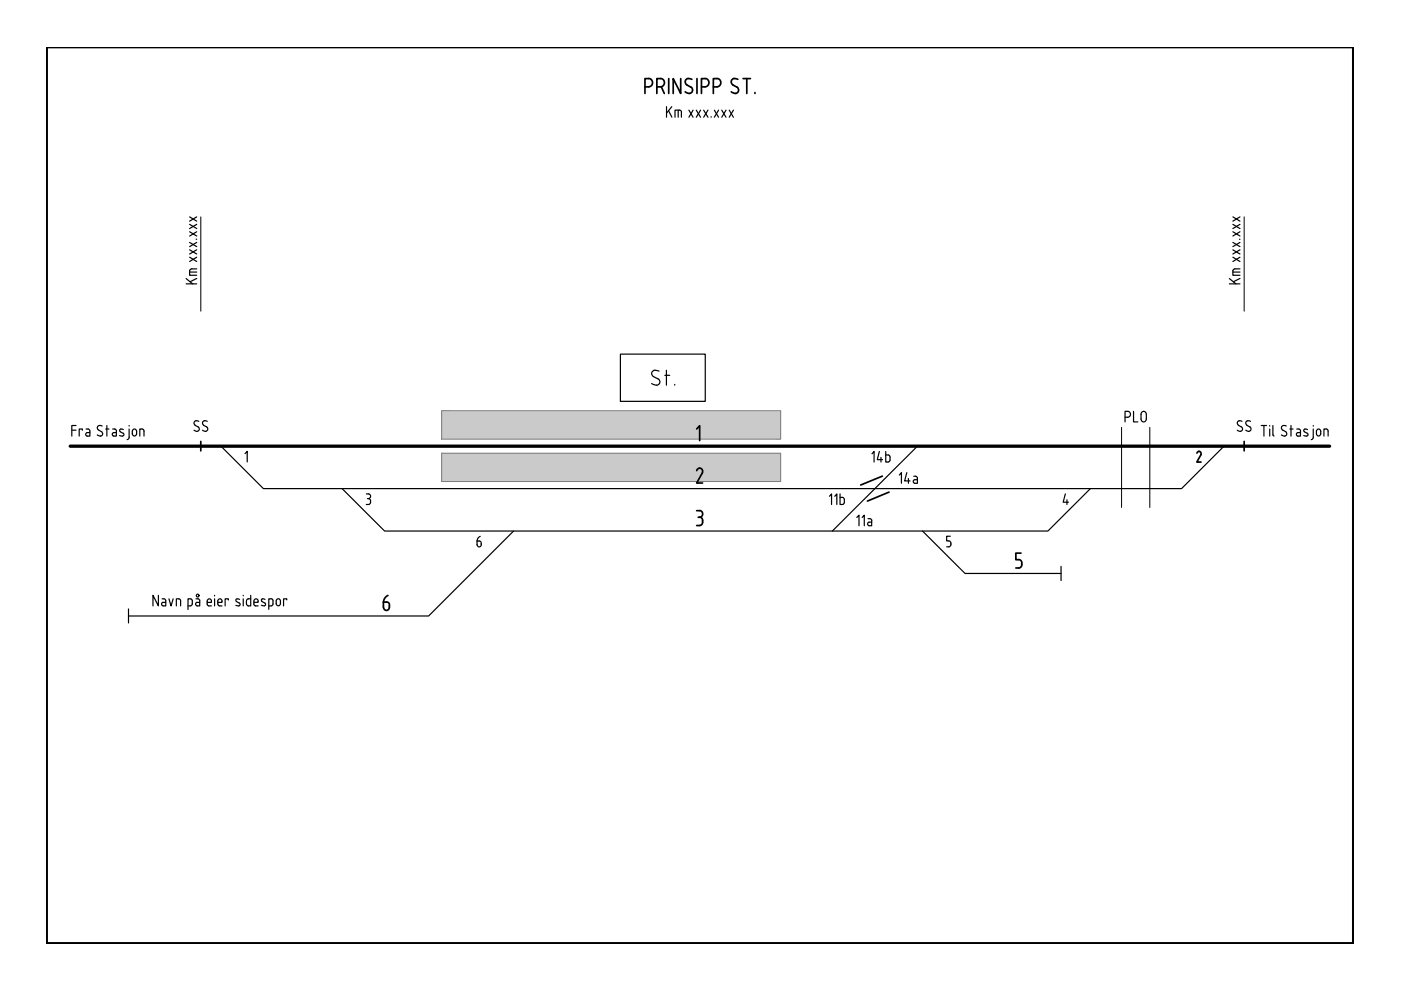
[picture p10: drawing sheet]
<svg xmlns="http://www.w3.org/2000/svg" width="297mm" height="210mm" viewBox="0 0 297 210" stroke-linecap="round" stroke-linejoin="round" font-family="sans-serif">
<defs><g id="words">
<g font-size="7.5">
<text x="38.8" y="93.8">SS</text>
<text x="260" y="93.8">SS</text>
</g>
<text font-size="6.2" x="80.1" y="130.5">6</text>
<g font-size="5.3">
<text x="237.4" y="90.7">PLO</text>
<text x="183.8" y="99.1">14b</text>
<text x="189.4" y="103.7">14a</text>
</g>
</g></defs>
<!-- layer: JBT_Skravur grey solid -->
<g fill="#cacaca" stroke="#cacaca" stroke-width=".21">
<path d="M93.6 96.1l71.9 6v-6zM93.6 96.1l71.9 6h-71.9z"/>
<path d="M93.6 87.1l71.9 6v-6zM93.6 87.1l71.9 6h-71.9z"/>
</g>
<!-- layer: JBT_Objekter_0.10mm -->
<path d="M93.6 96.1h71.9v6h-71.9zM93.6 87.1h71.9v6h-71.9z" fill="none" stroke="#808080" stroke-width=".21"/>
<!-- layer: JBTKO_SPOR_Hovedpor -->
<path d="M14.9 94.6h267" fill="none" stroke="#000" stroke-width=".7"/>
<!-- layer: JBTKO_SPOR -->
<path d="M46.8 94.6l9 9h194.7l9-9M194.5 94.6l-18 18M108.9 112.6l-18 18h-63.7M195.6 112.6l9 9h20.4M231.2 103.6l-9 9h-140.7l-9-9M27.2 129.1v3M225 120.1v3" fill="none" stroke="#000" stroke-width=".25"/>
<!-- layer: JBT_Objekter_0.25mm -->
<path d="M131.5 75.1h18v10h-18zM139.7 78.7l-.3-.1a.77 .77 0 0 0-1.1 .1 .77 .77 0 0 0 .3 1.1l.9 .5M141 79.6h1M141.3 78.5v3.2M139.5 80.3a.76 .76 0 0 1 .3 1.1 .76 .76 0 0 1-1.1 .2l-.5-.3M143.1 81.5v.2" fill="none" stroke="#000" stroke-width=".25"/>
<!-- layer: JBT_Objekter_0.18mm -->
<path d="M42.6 46v20M263.8 46v20M237.8 90.6v17M243.8 90.6v17" fill="none" stroke="#000" stroke-width=".21"/>
<!-- layer: JBT_Tekst_25 -->
<g fill="none" stroke="#000" stroke-width=".25">
<path d="M141.3 22.6v2.3M141.7 23.5l.8 1.4M142.4 22.6l-1.1 1.4M143.8 23.4v1.5M144.1 23.4h-1v1.5M144.1 23.4l.3 .2 .1 1.3M146.1 23.4l.8 1.5M146.9 23.4l-.8 1.5M147.6 23.4l.9 1.5M148.5 23.4l-.9 1.5M149.2 23.4l.9 1.5M150.1 23.4l-.9 1.5"/>
<path d="M150.8 24.7v.2M151.5 23.4l.8 1.5M152.3 23.4l-.8 1.5M153 23.4l.9 1.5M153.9 23.4l-.9 1.5M154.6 23.4l.9 1.5M155.5 23.4l-.9 1.5M39.5 59.1l1.3 1.1M40.2 57.4v1h1.5M40.2 57.7h1.5M40.2 54.5l1.5 .9M40.2 53l1.5 .9"/>
<path d="M40.2 51.4l1.5 .9M40.2 49.1l1.5 .9M40.2 47.6l1.5 .9M40.2 46l1.5 .9M41.6 50.7h.1M41.7 57l-1.3 .1-.2 .3M41.7 59l-1.4 .7M41.7 54.5l-1.5 .9M41.7 53l-1.5 .9M41.7 51.4l-1.5 .9M41.7 49.1l-1.5 .9M41.7 47.6l-1.5 .9"/>
<path d="M41.7 46l-1.5 .9M260.7 59.1l1.3 1.1M261.4 57.7h1.5M261.4 54.5l1.5 .9M261.4 53l1.5 .9M261.4 51.4l1.5 .9M261.4 49.1l1.5 .9M261.4 47.6l1.5 .9M261.4 46l1.5 .9M262.8 50.7h.1M262.9 57l-1.3 .1-.2 .3v1h1.5M262.9 59l-1.4 .7"/>
<path d="M262.9 54.5l-1.5 .9M262.9 53l-1.5 .9M262.9 51.4l-1.5 .9M262.9 49.1l-1.5 .9M262.9 47.6l-1.5 .9M262.9 46l-1.5 .9M39.5 60.2h2.2M260.7 60.2h2.2M15.2 91.2h.9M16.1 90.2h-.9v2.3M17.5 91.2v-.2h-.7v1.5M18.3 91h.6l.2 .4v1.1h-.6a.37 .37 0 0 1-.3-.4 .37 .37 0 0 1 .3-.4h.6"/>
<path d="M21.5 91.5a.54 .54 0 0 1 .1 .8 .54 .54 0 0 1-.8 0l-.2-.1M21.7 90.3a.57 .57 0 0 0-.9 0 .57 .57 0 0 0 .1 .9l.6 .3M22.4 91h.7M22.7 90.2v2.3M23.9 91h.6l.2 .4M24.7 91.4v1.1h-.6a.37 .37 0 0 1-.3-.4 .37 .37 0 0 1 .3-.4h.6M26.2 91.1l-.5-.1-.3 .2 .1 .3 .7 .5v.4l-.8-.1M27.4 90.2v.1M27.4 91v1.7M27.4 92.7l-.1 .3-.4 .2M28.1 91.5a.46 .46 0 0 1 .4-.5 .46 .46 0 0 1 .5 .5M28.1 91.5v.4a.46 .46 0 0 0 .4 .5 .46 .46 0 0 0 .5-.5v-.4"/>
<path d="M30.1 91h-.5v1.5M30.1 91l.4 .2v1.3M52 96.2l.4-.5v2.2M269.9 90.2v2M269.9 92.2l.2 .2M271.7 92.2l.7 .3M272.6 91.5a.51 .51 0 0 1 .2 .6 .51 .51 0 0 1-.4 .4M272.7 90.3a.57 .57 0 0 0-.8 0 .57 .57 0 0 0 0 .9l.7 .3M273.5 91h.7M273.7 90.2v2.3M274.9 91h.7l.1 .4v1.1h-.5M275.2 91.7h.5"/>
<path d="M275.2 91.7a.37 .37 0 0 0-.3 .4 .37 .37 0 0 0 .3 .4M276.5 91.5l.7 .4 .1 .3-.3 .2-.6-.1M277.2 91.1l-.7-.1-.1 .4 .2 .1M278.4 91l.1 1.7-.1 .3-.4 .2M278.4 90.2v.1M279.1 91.5a.46 .46 0 0 1 .5-.5 .46 .46 0 0 1 .4 .5M279.1 91.5v.4a.46 .46 0 0 0 .5 .5 .46 .46 0 0 0 .4-.5v-.4M280.7 92.5v-1.5h.5l.3 .2 .1 1.3M77.7 104.7h.4a.5 .5 0 0 1 .5 .5 .5 .5 0 0 1-.5 .5M77.9 105.7h.2M78.1 105.7a.65 .65 0 0 1 .5 .6 .65 .65 0 0 1-.5 .7h-.4M101.1 115.5a.46 .46 0 0 0 .5 .5 .46 .46 0 0 0 .5-.5"/>
<path d="M101.1 114.7h.5a.41 .41 0 0 1 .4 .5M101.1 114.7v.8M101.8 113.7a1.12 1.12 0 0 0-.7 1M102 115.2v.3M175.9 105.2l.4-.5v2.3M177 105.2l.4-.5v2.3M178.1 104.7v2.3l.7-.1a1.12 1.12 0 0 0 0-1.4h-.7M181.7 109.7l.4-.5v2.3M182.8 109.7l.4-.5v2.3M184 110h.6l.2 .4v1.1h-.5M184.3 110.7h.5M184.3 110.7a.37 .37 0 0 0-.4 .4 .37 .37 0 0 0 .4 .3"/>
<path d="M201.5 113.7h-.8v1l.7 .1 .2 .4M201.6 115.2v.3M201.6 115.4l-.2 .5h-.7M225.9 104.7l-.5 1.8h1.2M226.2 106v1M33.6 126.2v2.3l-1.2-2.3v2.3M34.4 127h.3M34.6 127.7h.5M34.6 127.7a.37 .37 0 0 0-.3 .4 .37 .37 0 0 0 .3 .3M34.8 127l.3 .2v1.3h-.5M35.8 127l.5 1.5 .4-1.5M37.4 128.5v-1.5h.5l.3 .2 .1 1.3"/>
<path d="M39.9 128.5h.5M40.4 128.4h.2a1.08 1.08 0 0 0 0-1.4h-.7v2.2M41.6 127h.6l.2 .4-.1 1.1h-.5M41.8 127.7h.5M41.8 127.7a.37 .37 0 0 0-.3 .4 .37 .37 0 0 0 .3 .3M43.9 128.1l.4 .3M43.9 127.7h.9a.48 .48 0 0 0-.3-.7 .48 .48 0 0 0-.6 .5v.6M44.2 128.5h.6M45.5 126.2v.2M45.5 127v1.5M46.2 127.7h.9a.48 .48 0 0 0-.3-.7 .48 .48 0 0 0-.6 .5v.6M46.2 128.1l.3 .3"/>
<path d="M46.5 128.5h.6M48.4 127.2v-.2h-.7v1.5M50 128.3l.6 .2M50.8 127.9l.1 .3-.3 .2M50.8 127.1l-.5-.1-.3 .2 .1 .3 .6 .4M51.6 126.2v.1M51.6 127v1.5M53.2 126.2v2.3h-.6M53.2 127h-.7a1.08 1.08 0 0 0-.2 1.2l.4 .2M53.8 128.1l.4 .3M54.2 128.5h.5M54.7 127.5v.2h-.9"/>
<path d="M54.7 127.5a.46 .46 0 0 0-.4-.5 .46 .46 0 0 0-.5 .5v.6M56.2 127.1l-.5-.1-.3 .2 .2 .3 .7 .5-.1 .4-.8-.1M57 128.5h.5M57.5 128.4l.3-.2a1.2 1.2 0 0 0-.1-1.2h-.7v2.2M58.6 127.4a.46 .46 0 0 1 .4-.5 .46 .46 0 0 1 .5 .5M58.6 127.5v.4a.46 .46 0 0 0 .4 .5 .46 .46 0 0 0 .5-.5v-.4M60.8 127.2v-.2h-.7v1.5"/>
<circle cx="41.9" cy="126.3" r=".3"/>
</g>
<!-- layer: JBT_Objekter_0.35mm -->
<path d="M187.1 101l-4.6 1.8M188.5 104.3l-4.6 1.9" fill="none" stroke="#000" stroke-width=".36"/>
<!-- layer: JBT_Tekst_35 -->
<g fill="none" stroke="#000" stroke-width=".36">
<path d="M136.7 18.4h.8M137.6 18.4a.87 .87 0 0 0 .8-.9 .87 .87 0 0 0-.9-.8h-.8v3.1M139.3 18.4h.8M140.1 18.4a.87 .87 0 0 0 .8-.9 .87 .87 0 0 0-.8-.8h-.8v3.1M140.2 18.4l.7 1.4M141.8 16.7v3.1M144.3 16.7v3.1l-1.6-3.1v3.1M145.3 19.5l.9 .3M145.6 18l.9 .5M145.9 16.6a.73 .73 0 0 0-.6 .6 .73 .73 0 0 0 .3 .8M145.9 16.6l.8 .2M146.5 18.5a.73 .73 0 0 1 .3 .7 .73 .73 0 0 1-.6 .6"/>
<path d="M147.8 16.7v3.1M148.7 18.4h.8M149.5 18.4a.87 .87 0 0 0 .8-.9 .87 .87 0 0 0-.8-.8h-.8v3.1M151.2 18.4h.8M152 18.4a.87 .87 0 0 0 .8-.9 .87 .87 0 0 0-.8-.8h-.8v3.1M155.4 18l.9 .5M156.3 18.5a.77 .77 0 0 1 .1 1.1 .77 .77 0 0 1-1.1 0l-.3-.1M156.4 16.8a.79 .79 0 0 0-1.1 0 .79 .79 0 0 0 .1 1.2M157.6 16.7h1.5M158.3 16.7v3.1M160.1 19.6v.2M147.7 91l.6-.7v3.1"/>
<path d="M147.7 99.8a.66 .66 0 0 1 .9-.5 .66 .66 0 0 1 .3 1M147.7 108.3h.6M148 109.7h.3M148.4 108.3a.71 .71 0 0 1 .6 .7 .71 .71 0 0 1-.6 .7M148.4 109.7a.67 .67 0 0 1 .6 .7M148.9 100.3l-1.2 2.1h1.3M149 110.4v.3M149 110.7a.67 .67 0 0 1-.6 .7h-.7M216 118.6a.95 .95 0 0 1 .6 .9 .95 .95 0 0 1-.6 .9M216.5 117.3h-1.1v1.4h.6M215.4 120.4h.6"/>
</g>
<!-- layer: RAMME TEKST -->
<path d="M253.8 96.1a.47 .47 0 0 1 .6-.3 .47 .47 0 0 1 .2 .7l-.8 1.5h.8" fill="none" stroke="#000" stroke-width=".36"/>
<!-- layer: RAMME -->
<path d="M9.9 10h277v190h-277z" fill="none" stroke="#000" stroke-width=".51"/>
<use href="#words"/>
</svg>
